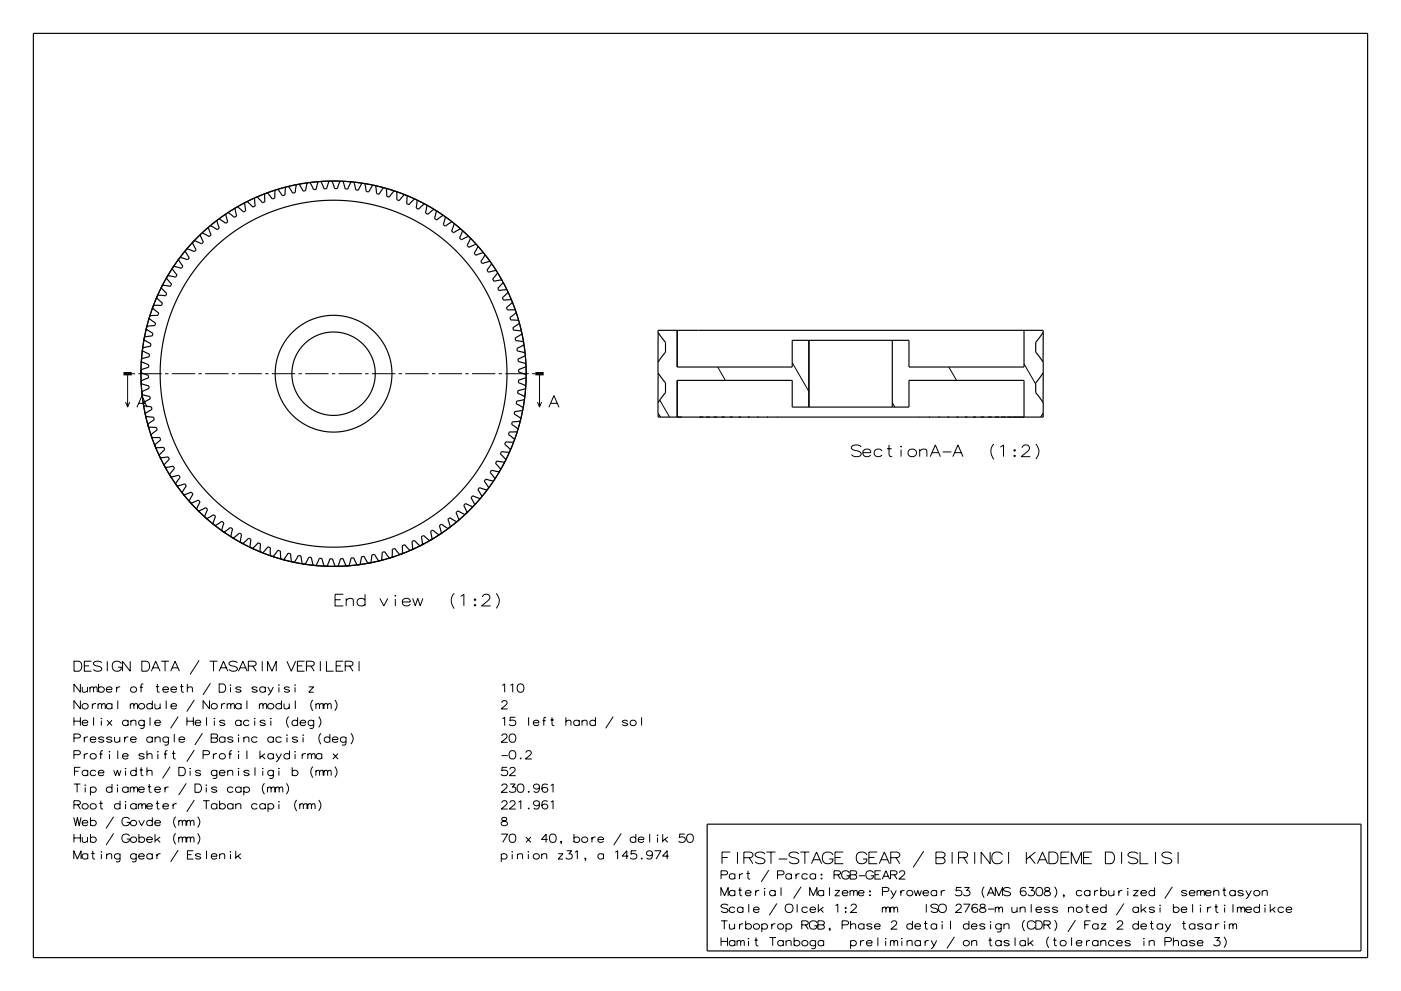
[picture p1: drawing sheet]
<svg xmlns="http://www.w3.org/2000/svg" width="420mm" height="297mm" viewBox="0 0 420 297" stroke-linecap="round" stroke-linejoin="round" font-family="sans-serif">
<g fill="none" stroke="#000" stroke-width=".3">
<path d="M38.3 112v10M39.5 112h1M41.5 112h7M49.5 112h1M51.5 112h7M59.5 112h1M61.5 112h7M69.5 112h1M71.5 112h7M79.5 112h1M81.5 112h7M89.5 112h1"/>
<path d="M91.5 112h7M99.5 112h1M101.5 112h7M109.5 112h1M111.5 112h7M119.5 112h1M121.5 112h7M129.5 112h1M131.5 112h7M139.5 112h1M141.5 112h7M149.5 112h1"/>
<path d="M151.5 112h7M159.5 112h1M161.7 112v10M197.8 119.9l2.9 5.1M215.2 110l2.3 4M237.5 108.7l5 8.6M284.4 110l2.4 4M307 109.1l3.5 6M37.6 120.5l.7 1.5 .6-1.5M41.1 122.1l1.5-3.5 1.5 3.5M41.6 120.9h2M161.1 120.5l.6 1.5 .7-1.5"/>
<path d="M164.5 122.1l1.6-3.5 1.5 3.5M165 120.9h2.1M258.2 133.9a2.06 2.06 0 0 0-3 .1 1.21 1.21 0 0 0 1.5 1 1.36 1.36 0 0 1 1.5 1.3 2.06 2.06 0 0 1-3-.1M258.7 135.7h2.3a1.23 1.23 0 0 0-1.5-1.1 1.23 1.23 0 0 0-.8 1.8 1.23 1.23 0 0 0 1.9 .3l.4-.4M264.4 135.1a1.25 1.25 0 0 0-1.9-.3 1.25 1.25 0 0 0 .1 1.9 1.47 1.47 0 0 0 1.8-.4M265.9 134.5h1.4M266.5 133.4v2.8l.2 .5 .8 .2M267.5 120.6l.8 1.4M270.1 133.7v.2zM270.1 134.8v2.1M272.3 135.1a1.25 1.25 0 0 1 2-.3 1.25 1.25 0 0 1-.2 1.9 1.27 1.27 0 0 1-1.5-.1 1.27 1.27 0 0 1-.3-1.5zM275.7 135.2a1.57 1.57 0 0 1 2-.4l.2 2.1"/>
<path d="M275.7 134.6v2.3M278.9 136.9l1.5-3.5 1.5 3.5M279.4 135.7h2M282.6 135.4h2.6M285.7 136.9l1.5-3.5 1.5 3.5M286.2 135.7h2M298 133.1a3.3 3.3 0 0 0 0 4.5M299.9 134l.9-.6v3.5M304.1 134.8l.3 .1-.2 .3-.3-.2zM304.1 136.4l.3 .2-.2 .3-.3-.2zM306.4 134.2v-.2a1.17 1.17 0 0 1 1.2-.7 1.17 1.17 0 0 1 1 .8l-.1 .7-.4 .5-2 1.6h2.8M310.5 133.1a3.2 3.2 0 0 1 0 4.5"/>
<path d="M100.4 179.7h1.7M102.9 178.1h-2.5v3.5h2.5M103.8 179.9a1.57 1.57 0 0 1 2-.4l.1 2.1M103.8 179.3v2.3M109.4 179.8a1.25 1.25 0 0 0-1.9-.3 1.25 1.25 0 0 0 .1 2 1.47 1.47 0 0 0 1.8-.4M109.4 178.1v3.5M113.9 179.3l1.2 2.3 1.2-2.3M118.5 178.4v.3zM118.5 179.5v2.1M123.7 179.3l.8 2.3 .7-2.3 .8 2.3 .8-2.3M136.2 177.8a3.3 3.3 0 0 0 0 4.6M138.1 178.7l1-.6v3.5"/>
<path d="M142.2 179.7l.3-.2 .1 .3-.3 .2zM144.7 178.9v-.1a1.17 1.17 0 0 1 1.1-.7 1.17 1.17 0 0 1 1.1 .8v.3l-.6 .8-1.9 1.6h2.7M148.8 177.8a3.2 3.2 0 0 1 0 4.5M22.2 198.2h1.3a1.61 1.61 0 0 1 1.1 1.5 1.61 1.61 0 0 1-1.1 1.5h-1.3zM25.3 199.6h1.4M27.4 198.2h-2.1v3h2.1M30.5 198.6a1.76 1.76 0 0 0-2.5 .1 1.03 1.03 0 0 0 1.3 .9 1.17 1.17 0 0 1 1.2 1.1 1.76 1.76 0 0 1-2.5-.1M32.2 198.2v3M36.4 198.9a1.49 1.49 0 0 0-2.2-.4 1.49 1.49 0 0 0-.2 2.1 1.49 1.49 0 0 0 2.1 .2l.3-.8h-1M39 198.2v3l-2.3-3v3M42.5 198.2h1.4a1.61 1.61 0 0 1 1 1.5 1.61 1.61 0 0 1-1 1.5h-1.4zM48.3 198.2h2.3"/>
<path d="M49.5 198.2v3M59.7 197.9l-2.7 4.2M62.8 198.2h2.4M64 198.2v3M71.2 198.6a1.77 1.77 0 0 0-2.6 .1 1.03 1.03 0 0 0 1.3 .9 1.17 1.17 0 0 1 1.3 1.1 1.77 1.77 0 0 1-2.6-.1M74.5 199.6h1.7l.6-.5v-.5l-.7-.4h-1.6v3M75.8 199.6l1 1.6M78.6 198.2v3M86 198.2l1.3 3 1.3-3M89.2 199.6h1.4M91.3 198.2h-2.1v3h2.1M91.9 199.6h1.7l.6-.5v-.5l-.7-.4h-1.6v3"/>
<path d="M93.2 199.6l1 1.6M96 198.2v3M97.9 198.2v3h2.1M100.8 199.6h1.4M102.9 198.2h-2.1v3h2.1M103.5 199.6h1.7l.6-.5v-.5l-.7-.4h-1.6v3M104.8 199.6l1 1.6M107.6 198.2v3M120.6 180.4h2.4a1.23 1.23 0 0 0-1.6-1.1 1.23 1.23 0 0 0-.7 1.8 1.23 1.23 0 0 0 1.8 .4l.5-.4M142.2 181.3l.3-.2 .1 .3-.3 .2zM22.2 215v2.5M22.2 216.1h1.9"/>
<path d="M24.1 205v2.5l-1.9-2.5v2.5M24.1 210v2.5l-1.9-2.5v2.5M24.1 215v2.5M24.6 216.6h1.7a.88 .88 0 0 0-1.1-.7 .88 .88 0 0 0-.5 1.2 .88 .88 0 0 0 1.3 .3l.3-.3M24.7 205.9l.1 1.4a1.13 1.13 0 0 0 1.4-.3M26.2 205.9v1.6M27 206.3l.5-.4 .4 .1 .1 .3 .9-.4 .2 .4v1.2M27 205.9v1.6M27.7 210.9v1.6M28 206.3v1.2M28 215v2.5M28.8 210.9a.91 .91 0 0 0-1.1 .6"/>
<path d="M29.4 211.3l.5-.4 .4 .1 .2 .3 .8-.4 .3 .4v1.2M29.4 210.9v1.6M29.5 206.2a.93 .93 0 0 1 1.4-.3 .93 .93 0 0 1 0 1.5 .93 .93 0 0 1-1.4-.3M29.5 205v2.5M30.4 215.2v.2zM30.4 216v1.5M30.5 211.3v1.2M31.9 206.6h1.7a.88 .88 0 0 0-1.2-.7 .88 .88 0 0 0-.5 1.2 .88 .88 0 0 0 1.3 .3l.4-.3M32.1 215.9l1.5 1.6M33.6 211.2a.91 .91 0 0 0-1.4-.2 .91 .91 0 0 0 0 1.4 .91 .91 0 0 0 1.4-.3M33.6 210.9v1.6M33.6 215.9l-1.5 1.6"/>
<path d="M34.9 205.9v1.6M35.3 210v2.5M36 205.9a.92 .92 0 0 0-1.1 .6M38.4 216.2a.91 .91 0 0 0-1.4-.2 .91 .91 0 0 0 0 1.4 .91 .91 0 0 0 1.4-.3M38.4 215.9v1.6M39.1 211.3l.5-.4 .4 .1 .1 .3 .9-.4 .2 .4v1.2M39.1 210.9v1.6M39.2 216.3a1.11 1.11 0 0 1 1.4-.3l.1 1.5M39.2 215.9v1.6M40.1 211.3v1.2M41.9 206h.9M43 205l-.6 .1-.1 .3v2.1"/>
<path d="M43.3 216.2a.91 .91 0 0 0-1.4-.2 .91 .91 0 0 0 0 1.4 .91 .91 0 0 0 1.4-.3M43.3 215.9l-.2 2.2-.4 .2-.7-.1M45 215v2.5M45.4 201.2l1.3-3 1.3 3M45.7 211.2a.91 .91 0 0 0-1.4-.2 .91 .91 0 0 0 0 1.4 .91 .91 0 0 0 1.4-.3M45.7 210v2.5M45.8 200.1h1.7M46.4 216.6h1.7a.88 .88 0 0 0-1.1-.7 .88 .88 0 0 0-.6 1.2 .88 .88 0 0 0 1.4 .3l.3-.3M46.4 210.9l.2 1.4a1.14 1.14 0 0 0 1.4-.3M46.7 205.8h1M47.2 205v2l.1 .3 .5 .2M48 210.9v1.6"/>
<path d="M48.8 206.6h1.7a.88 .88 0 0 0-1.1-.7 .88 .88 0 0 0-.5 1.2 .88 .88 0 0 0 1.3 .3l.3-.3M49.8 210v2.5M51.2 201.2l1.3-3 1.3 3M51.2 206.6h1.7a.88 .88 0 0 0-1.1-.7 .88 .88 0 0 0-.5 1.2 .88 .88 0 0 0 1.3 .3l.3-.3M51.2 211.6h1.7a.88 .88 0 0 0-1.1-.7 .88 .88 0 0 0-.5 1.2 .88 .88 0 0 0 1.3 .3l.3-.3M51.6 200.1h1.8M52.2 220v2.5M53.4 214.8l-2.2 3.5M54 205.8h1M54.4 205v2l.1 .3 .6 .2M56 216.1h2M56 215v2.5"/>
<path d="M56.2 206.3a1.13 1.13 0 0 1 1.4-.3l.1 1.5M56.2 205v2.5M58 215v2.5M58.3 209.8l-2.3 3.5M58.5 216.6h1.7a.88 .88 0 0 0-1.1-.7 .88 .88 0 0 0-.6 1.2 .88 .88 0 0 0 1.4 .3l.3-.3M60.7 219.8l-2.3 3.5M61.9 215v2.5M62.8 210v2.5l-1.9-2.5v2.5M63.1 204.8l-2.3 3.5M63.3 220h1.4l.5 .4v.4l-.5 .4 .5 .5v.4l-.3 .2-1.6 .2zM64.3 215.2v.2zM64.3 216v1.5"/>
<path d="M65.7 201.2l1.3-3 1.3 3M66.1 200.1h1.8M66.4 210.9v1.6M66.8 207.5a1.33 1.33 0 0 0 .9-1.3 1.33 1.33 0 0 0-.9-1.2h-1.1v2.5h1.1M67.4 216.2a.95 .95 0 0 0-1.6 .1l.4 .2a1.19 1.19 0 0 1 1.2 .7l-1 .3-.6-.4M67.5 210.9a.91 .91 0 0 0-1.1 .6M68.1 211.3l.6-.4 .4 .1 .1 .3 .8-.4 .3 .4v1.2M68.1 210.9v1.6M69.1 205.2v.2zM69.1 206v1.5M69.2 211.3v1.2M71.5 201.2l1.3-3 1.3 3"/>
<path d="M71.9 200.1h1.8M72.3 206.2a.95 .95 0 0 0-1.6 .1l.3 .2a1.18 1.18 0 0 1 1.3 .7l-.3 .2a1.08 1.08 0 0 1-1.3-.3M72.3 211.2a.91 .91 0 0 0-1.4-.2 .91 .91 0 0 0 0 1.4 .91 .91 0 0 0 1.4-.3M72.3 216.2a.91 .91 0 0 0-1.4-.2 .91 .91 0 0 0 0 1.4 .91 .91 0 0 0 1.4-.3M72.3 210.9v1.6M72.3 215.9v1.6M74 210v2.5M74.7 216.2a.91 .91 0 0 0-1.4-.2 .91 .91 0 0 0 0 1.4 .91 .91 0 0 0 1.4-.3M76.4 215.2v.2zM76.4 216v1.5M77.1 206.2a.95 .95 0 0 0-1.6 .1l.3 .2a1.18 1.18 0 0 1 1.3 .7l-.3 .2a1.08 1.08 0 0 1-1.3-.3M77.8 211.3l.5-.4 .4 .1 .2 .3 .8-.4 .2 .4v1.2"/>
<path d="M77.8 210.9v1.6M78.9 211.3v1.2M79.5 206.2a.91 .91 0 0 0-1.3-.2 .91 .91 0 0 0 0 1.4 .91 .91 0 0 0 1.3-.3M79.5 216.2a.95 .95 0 0 0-1.6 .1l.3 .2a1.19 1.19 0 0 1 1.3 .7l-1 .3-.6-.4M79.5 205.9v1.6M80.2 201.2v-3l1.3 3 1.3-3v3M80.3 205.9l.9 1.6M81.2 215.2v.2zM81.2 216v1.5M82 205.9l-1.1 2-.6 .4M83.6 205.2v.2zM83.6 206v1.5"/>
<path d="M84.4 211.2a.91 .91 0 0 0-1.4-.2 .91 .91 0 0 0 0 1.4 .91 .91 0 0 0 1.4-.3M84.4 210v2.5M85.1 210.9l.2 1.4a1.13 1.13 0 0 0 1.4-.3M86.6 214.8a2.32 2.32 0 0 0 0 3.2M86.7 210.9v1.6M86.8 206.2a.95 .95 0 0 0-1.6 .1l.3 .2a1.18 1.18 0 0 1 1.3 .7l-.3 .2a1.08 1.08 0 0 1-1.3-.3M88.5 205.2v.2zM88.5 206v1.5M88.5 210v2.5M89.2 216.2a.91 .91 0 0 0-1.4-.2 .91 .91 0 0 0 0 1.4 .91 .91 0 0 0 1.4-.3M89.2 215v2.5M89.9 216.6h1.7a.88 .88 0 0 0-1.1-.7 .88 .88 0 0 0-.5 1.2 .88 .88 0 0 0 1.3 .3l.3-.3"/>
<path d="M92.6 205.9h1.4l-1.4 1.6h1.4M93.8 209.8a2.32 2.32 0 0 0 0 3.2M94.1 216.2a.91 .91 0 0 0-1.4-.2 .91 .91 0 0 0 0 1.4 .91 .91 0 0 0 1.4-.3M94.1 215.9l-.2 2.2-.4 .2-.7-.1M94.7 211.3l.6-.4 .4 .1 .1 .3 .8-.4 .3 .4v1.2M94.7 210.9v1.6M95.5 214.8a2.29 2.29 0 0 1 0 3.2M95.8 211.3v1.2M96.2 219.8a2.32 2.32 0 0 0 0 3.2M97.1 211.3l.6-.4 .4 .1 .1 .3 .8-.4 .3 .4v1.2M97.1 210.9v1.6M98.2 211.3v1.2"/>
<path d="M98.9 220v2.5M100.4 209.8a2.28 2.28 0 0 1 0 3.2M105.2 219.8a2.28 2.28 0 0 1 0 3.2M150.4 210.6v-.1a.84 .84 0 0 1 .9-.6 .84 .84 0 0 1 .7 .6l-.4 .8-1.4 1.2h2M150.6 205.4l.7-.4v2.5M150.6 215.4l.7-.4v2.5M153 205.4l.7-.4v2.5M154.5 215h-1.5l-.1 1.1a.96 .96 0 0 1 1.4-.2 .96 .96 0 0 1 0 1.4l-.5 .2a.86 .86 0 0 1-1.1-.5M155.4 205.1a1.26 1.26 0 0 1 1.7 .8 1.26 1.26 0 0 1-.9 1.6 1.31 1.31 0 0 1-1.2-.9 1.31 1.31 0 0 1 .4-1.5zM158.5 215v2.5M159.9 216.6h1.7a.88 .88 0 0 0-1.2-.7 .88 .88 0 0 0-.5 1.2 .88 .88 0 0 0 1.4 .3l.3-.3M162.7 216h.9"/>
<path d="M163.7 215l-.6 .1-.1 .3v2.1M165 215.8h1M165.5 215v2l.1 .3 .6 .2M169.6 216.3a1.11 1.11 0 0 1 1.4-.3l.2 1.5M169.6 215v2.5M173.7 216.2a.91 .91 0 0 0-1.4-.2 .91 .91 0 0 0 0 1.4 .91 .91 0 0 0 1.4-.3M173.7 215.9v1.6M174.5 216.3a1.11 1.11 0 0 1 1.4-.3l.1 1.5M174.5 215.9v1.6M178.5 216.2a.91 .91 0 0 0-1.4-.2 .91 .91 0 0 0 0 1.4 .91 .91 0 0 0 1.4-.3M178.5 215v2.5M183.8 214.8l-2.2 3.5"/>
<path d="M188.2 216.2a.95 .95 0 0 0-1.6 .1l.3 .2a1.19 1.19 0 0 1 1.3 .7l-1 .3-.6-.4M192.3 215v2.5M22.2 221.2h1.4l.5-.4v-.4l-.6-.4h-1.3v2.5M22.2 226.2h1.4l.5-.4v-.4l-.6-.4h-1.3v2.5M22.2 235h1.9M22.3 231.1h1.2M23.1 235v2.5M24.1 230h-1.8v2.5M25.3 220.9v1.6M25.3 225.9v1.6M25.5 235.3h.1zM25.5 236v1.5"/>
<path d="M26.3 231.2a.91 .91 0 0 0-1.4-.2 .91 .91 0 0 0 0 1.4 .91 .91 0 0 0 1.4-.3M26.3 230.9v1.6M26.4 220.9a.92 .92 0 0 0-1.1 .6M26.4 225.9a.92 .92 0 0 0-1.1 .6M27 221.6h1.7a.88 .88 0 0 0-1.1-.7 .88 .88 0 0 0-.5 1.2 .88 .88 0 0 0 1.3 .3l.3-.3M27.1 236.2a.93 .93 0 0 1 1.4-.3 .93 .93 0 0 1 0 1.5 .93 .93 0 0 1-1.4-.3M27.1 235.9v2.5M28.7 231.2a.91 .91 0 0 0-1.3-.2 .91 .91 0 0 0 0 1.4 .91 .91 0 0 0 1.3-.3M29.5 231.6h1.7a.88 .88 0 0 0-1.2-.7 .88 .88 0 0 0-.5 1.2 .88 .88 0 0 0 1.3 .3l.4-.3M29.8 226h1M30.2 240v2l.1 .3 .6 .2M30.9 225l-.6 .1-.1 .3v2.1"/>
<path d="M31.2 221.2a.95 .95 0 0 0-1.7 .1l.4 .2a1.19 1.19 0 0 1 1.3 .7l-.4 .2a1.07 1.07 0 0 1-1.3-.3M32.8 225.2v.2zM32.8 226v1.5M33.6 221.2a.95 .95 0 0 0-1.6 .1l.3 .2a1.19 1.19 0 0 1 1.3 .7l-.4 .2a1.08 1.08 0 0 1-1.2-.3M33.6 236.2a.91 .91 0 0 0-1.4-.2 .91 .91 0 0 0 0 1.4 .91 .91 0 0 0 1.4-.3M33.6 235v2.5M34.1 230.9l.6 1.6 .5-1.6 .5 1.6 .6-1.6M34.3 220.9l.2 1.4a1.13 1.13 0 0 0 1.4-.3M35.1 235.3h.2zM35.2 236v1.5M35.3 225v2.5M35.9 220.9v1.6"/>
<path d="M36 240v2.5M36.7 226.6h1.7a.88 .88 0 0 0-1.1-.7 .88 .88 0 0 0-.5 1.2 .88 .88 0 0 0 1.3 .3l.3-.3M37.4 220.9v1.6M37.6 230.2v.2zM37.6 231v1.5M38.4 236.2a.91 .91 0 0 0-1.4-.2 .91 .91 0 0 0 0 1.4 .91 .91 0 0 0 1.4-.3M38.4 235.9v1.6M38.5 220.9a.92 .92 0 0 0-1.1 .6M39.1 236.3l.5-.4 .4 .1 .1 .3 .9-.4 .2 .4v1.2M39.1 235.9v1.6M39.1 221.6h1.7a.88 .88 0 0 0-1.1-.7 .88 .88 0 0 0-.5 1.2 .88 .88 0 0 0 1.3 .3l.3-.3M40.1 236.3v1.2"/>
<path d="M40.8 231.2a.91 .91 0 0 0-1.3-.2 .91 .91 0 0 0 0 1.4 .91 .91 0 0 0 1.3-.3M40.8 230v2.5M41.6 236.6h1.7a.88 .88 0 0 0-1.2-.7 .88 .88 0 0 0-.5 1.2 .88 .88 0 0 0 1.3 .3l.4-.3M41.9 230.8h1M42.3 230v2l.1 .3 .6 .2M43.3 226.2a.95 .95 0 0 0-1.7 .1l.4 .2a1.2 1.2 0 0 1 1.3 .7l-.4 .2a1.07 1.07 0 0 1-1.3-.3M44.1 226.3a1.13 1.13 0 0 1 1.4-.3l.1 1.5M44.1 231.3a1.13 1.13 0 0 1 1.4-.3l.1 1.5M44.1 225v2.5M44.1 230v2.5M44.3 235.8h1M44.7 235v2l.2 .3 .5 .2"/>
<path d="M45.7 221.2a.91 .91 0 0 0-1.4-.2 .91 .91 0 0 0 0 1.4 .91 .91 0 0 0 1.4-.3M45.7 220.9v1.6M46.4 236.6h1.7a.88 .88 0 0 0-1.1-.7 .88 .88 0 0 0-.6 1.2 .88 .88 0 0 0 1.4 .3l.3-.3M46.5 221.3a1.13 1.13 0 0 1 1.4-.3l.1 1.5M46.5 220.9v1.6M47.2 240v2l.1 .3 .5 .2M47.3 225.2v.2zM47.3 226v1.5M49.2 226h.9M49.5 235.9v1.6M50.2 225l-.5 .1-.2 .3v2.1M50.5 221.2a.91 .91 0 0 0-1.4-.2 .91 .91 0 0 0 0 1.4 .91 .91 0 0 0 1.4-.3"/>
<path d="M50.5 220.9l-.1 2.2-.4 .2-.7-.1M50.5 235.9a.92 .92 0 0 0-1 .6M51 229.8l-2.3 3.5M51.6 225.8h1M52 225v2l.1 .3 .6 .2M53.6 230h1.1a1.34 1.34 0 0 1 .9 1.2 1.34 1.34 0 0 1-.9 1.3h-1.1zM53.7 221.6h1.6a.88 .88 0 0 0-1.1-.7 .88 .88 0 0 0-.5 1.2 .88 .88 0 0 0 1.3 .3l.3-.3M55.8 234.8l-2.2 3.5M57 230.2v.2zM57 231v1.5M58.3 224.8l-2.3 3.5M58.3 239.8l-2.3 3.5"/>
<path d="M59.5 237.5a1.33 1.33 0 0 0 .9-1.3 1.33 1.33 0 0 0-.8-1.2h-1.1v2.5h1.1M60.2 231.2a.95 .95 0 0 0-1.6 .1l.3 .2a1.18 1.18 0 0 1 1.3 .7l-1 .3-.6-.4M60.9 226.2h1.4l.5-.4v-.4l-.6-.4h-1.3v2.5M60.9 240h1.9M61.8 235.3h.1zM61.8 236v1.5M61.8 240v2.5M63.3 221.2h1.4M64 225.9v1.6M65 231.2a.91 .91 0 0 0-1.3-.2 .91 .91 0 0 0 0 1.4 .91 .91 0 0 0 1.3-.3M65 230.9l-.1 2.2-.4 .2-.7-.1M65 236.2a.95 .95 0 0 0-1.6 .1l.3 .2a1.18 1.18 0 0 1 1.3 .7l-.3 .2a1.08 1.08 0 0 1-1.3-.3"/>
<path d="M65.1 225.9a.91 .91 0 0 0-1.1 .6M65.8 231.6h1.6a.88 .88 0 0 0-1.1-.7 .88 .88 0 0 0-.5 1.2 .88 .88 0 0 0 1.3 .3l.3-.3M65.8 240v2.5M67.4 221.2a.91 .91 0 0 0-1.3-.2 .91 .91 0 0 0 0 1.4 .91 .91 0 0 0 1.3-.3M67.4 220.9v1.6M68.2 231.3a1.13 1.13 0 0 1 1.5-.3l.1 1.5M68.2 230.9v1.6M68.5 226h1M69.6 225l-.6 .1-.1 .3v2.1M69.9 221.2a.95 .95 0 0 0-1.7 .1l.4 .2a1.19 1.19 0 0 1 1.3 .7l-.4 .2a1.08 1.08 0 0 1-1.3-.3M69.9 236.2a.91 .91 0 0 0-1.4-.2 .91 .91 0 0 0 0 1.4 .91 .91 0 0 0 1.4-.3M71.4 225.3h.2z"/>
<path d="M71.5 220.2v.2zM71.5 230.2v.2zM71.5 221v1.5M71.5 226v1.5M71.5 231v1.5M72.3 236.2a.91 .91 0 0 0-1.4-.2 .91 .91 0 0 0 0 1.4 .91 .91 0 0 0 1.4-.3M72.3 235.9v1.6M73.1 221.3a1.12 1.12 0 0 1 1.4-.3l.1 1.5M73.1 236.2a.93 .93 0 0 1 1.4-.3 .93 .93 0 0 1 0 1.5 .93 .93 0 0 1-1.4-.3M73.1 220.9v1.6M73.1 235.9v2.5M74 225v2.5"/>
<path d="M74.7 231.2a.95 .95 0 0 0-1.6 .1l.3 .2a1.18 1.18 0 0 1 1.3 .7l-1 .3-.6-.4M76.4 230v2.5M77.1 221.2a.91 .91 0 0 0-1.4-.2 .91 .91 0 0 0 0 1.4 .91 .91 0 0 0 1.4-.3M77.9 225v2.5M78.6 226.5l.9 1M78.8 230.2v.2zM78.8 231v1.5M79.3 234.8a2.32 2.32 0 0 0 0 3.2M79.5 225.9l-1.6 1.1M80.2 236.3l.6-.4 .4 .1 .1 .3 .8-.4 .3 .4v1.2M80.2 235.9v1.6M81.3 236.3v1.2"/>
<path d="M82 221.2a.91 .91 0 0 0-1.4-.2 .91 .91 0 0 0 0 1.4 .91 .91 0 0 0 1.4-.3M82 226.2a.91 .91 0 0 0-1.4-.2 .91 .91 0 0 0 0 1.4 .91 .91 0 0 0 1.4-.3M82 231.2a.91 .91 0 0 0-1.4-.2 .91 .91 0 0 0 0 1.4 .91 .91 0 0 0 1.4-.3M82 230.9l-.2 2.2-.4 .2-.6-.1M82 220.9v1.6M82 225.9v1.6M82.6 236.3l.6-.4 .4 .1 .1 .3 .8-.4 .3 .4v1.2M82.6 235.9v1.6M82.7 225.9l.9 1.6M83.6 230.2v.2zM83.6 231v1.5M83.7 236.3v1.2"/>
<path d="M84.4 221.2a.91 .91 0 0 0-1.4-.2 .91 .91 0 0 0 0 1.4 .91 .91 0 0 0 1.4-.3M84.4 225.9l-1.1 2-.6 .4M85.9 234.8a2.28 2.28 0 0 1 0 3.2M86 220.2v.2zM86 221v1.5M86.8 226.2a.91 .91 0 0 0-1.4-.2 .91 .91 0 0 0 0 1.4 .91 .91 0 0 0 1.4-.3M86.8 225v2.5M87.6 231.2a.93 .93 0 0 1 1.4-.3 .93 .93 0 0 1 0 1.5 .93 .93 0 0 1-1.4-.3M87.6 230v2.5M88.4 225.3h.1zM88.5 226v1.5M89 239.8a2.33 2.33 0 0 0 0 3.2"/>
<path d="M89.2 221.2a.95 .95 0 0 0-1.6 .1l.3 .2a1.18 1.18 0 0 1 1.3 .7l-.3 .2a1.08 1.08 0 0 1-1.3-.3M90.6 225.9v1.6M90.8 220.3h.2zM90.9 221v1.5M91.7 225.9a.91 .91 0 0 0-1.1 .6M92.3 226.3l.5-.4 .4 .1 .2 .3 .8-.4 .3 .4v1.2M92.3 225.9v1.6M93.4 226.3v1.2M93.8 229.8a2.32 2.32 0 0 0 0 3.2M94.7 231.3l.6-.4 .4 .1 .1 .3 .8-.4 .3 .4v1.2M94.7 230.9v1.6M95.5 239.8a2.29 2.29 0 0 1 0 3.2"/>
<path d="M95.8 231.3v1.2M96.5 226.2a.91 .91 0 0 0-1.4-.2 .91 .91 0 0 0 0 1.4 .91 .91 0 0 0 1.4-.3M96.5 225.9v1.6M97.1 231.3l.6-.4 .4 .1 .1 .3 .8-.4 .3 .4v1.2M97.1 230.9v1.6M98.2 231.3v1.2M98.9 221.2a.91 .91 0 0 0-1.4-.2 .91 .91 0 0 0 0 1.4 .91 .91 0 0 0 1.4-.3M99.6 221.6h1.7a.88 .88 0 0 0-1.1-.7 .88 .88 0 0 0-.5 1.2 .88 .88 0 0 0 1.3 .3l.3-.3M99.8 225.9l1.5 1.6M100.4 229.8a2.28 2.28 0 0 1 0 3.2M101.3 225.9l-1.5 1.6M103.7 221.2a.91 .91 0 0 0-1.3-.2 .91 .91 0 0 0 0 1.4 .91 .91 0 0 0 1.3-.3"/>
<path d="M103.7 220.9v1.8a.73 .73 0 0 1-.4 .6 .73 .73 0 0 1-.8-.1M150.4 226.5h1.8M150.4 220.6v-.1a.84 .84 0 0 1 .9-.6 .84 .84 0 0 1 .7 .6l-.4 .8-1.4 1.2h2M150.4 235.6v-.1a.84 .84 0 0 1 .9-.6 .84 .84 0 0 1 .7 .6l-.4 .8-1.4 1.2h2M152.1 230h-1.5l-.2 1.1a.96 .96 0 0 1 1.5-.2 .96 .96 0 0 1 0 1.4l-.5 .2a.86 .86 0 0 1-1.2-.5M152.9 230.6v-.1a.84 .84 0 0 1 .8-.6 .84 .84 0 0 1 .7 .6l-.4 .8-1.3 1.2h1.9M152.9 235h1.5l-.8 .9 .9 .2a1.03 1.03 0 0 1-.5 1.4 1.03 1.03 0 0 1-1.3-.5M153 220.1a1.26 1.26 0 0 1 1.7 .8 1.26 1.26 0 0 1-.9 1.6 1.31 1.31 0 0 1-1.3-.9 1.31 1.31 0 0 1 .5-1.5zM153 225.1a1.25 1.25 0 0 1 1.7 .8 1.25 1.25 0 0 1-.9 1.6h-.3a1.46 1.46 0 0 1-.5-2.4zM155.4 235.1a1.26 1.26 0 0 1 1.7 .8 1.26 1.26 0 0 1-.9 1.6 1.31 1.31 0 0 1-1.2-.9 1.31 1.31 0 0 1 .4-1.5zM155.9 227.3l.2-.2 .1 .2-.2 .2zM157.7 225.6v-.1a.84 .84 0 0 1 .8-.6 .84 .84 0 0 1 .8 .6l-.4 .8-1.4 1.2h1.9"/>
<path d="M158.5 237.1l.2 .2-.2 .2-.2-.2zM161.7 235.8a.87 .87 0 0 0-1-.8 .87 .87 0 0 0-.7 1.1 .94 .94 0 0 0 1 .4 .94 .94 0 0 0 .7-.7 1.25 1.25 0 0 1-1.1 1.7l-.6-.4M164.1 235.3a.95 .95 0 0 0-1.5 .1 1.21 1.21 0 0 0-.1 1.5 1.21 1.21 0 0 0 1.4 .4 .72 .72 0 0 0 0-1.2h-1.1l-.3 .5M165.1 235.4l.7-.4v2.5M22.1 245l.6 2.5 .5-2.5 .5 2.5 .6-2.5M22.1 257.5v-2.5l1.1 2.5 1.1-2.5v2.5M22.2 241.2h1.4l.5-.4v-.4l-.6-.4h-1.3v2.5M22.2 250v2.5M22.2 251.1h1.9M23.3 241.2l.8 1.3M24.1 250v2.5M24.6 246.6h1.7a.88 .88 0 0 0-1.1-.7 .88 .88 0 0 0-.5 1.2 .88 .88 0 0 0 1.3 .3l.3-.3"/>
<path d="M24.7 250.9l.1 1.4a1.13 1.13 0 0 0 1.4-.3M26.2 250.9v1.6M26.3 256.2a.91 .91 0 0 0-1.4-.2 .91 .91 0 0 0 0 1.4 .91 .91 0 0 0 1.4-.3M26.3 255.9v1.6M27.1 246.2a.93 .93 0 0 1 1.4-.3 .93 .93 0 0 1 0 1.5 .93 .93 0 0 1-1.4-.3M27.1 251.2a.93 .93 0 0 1 1.4-.3 .93 .93 0 0 1 0 1.5 .93 .93 0 0 1-1.4-.3M27.1 245v2.5M27.1 250v2.5M27.4 255.8h1M27.8 255v2l.1 .3 .6 .2M29.8 240.8h1M30.4 255.2v.2z"/>
<path d="M30.4 256v1.5M32 256.3a1.13 1.13 0 0 1 1.4-.3l.1 1.5M32 255.9v1.6M34.1 244.8l-2.3 3.5M34.1 249.8l-2.3 3.5M36 241.2a.91 .91 0 0 0-1.4-.2 .91 .91 0 0 0 0 1.4 .91 .91 0 0 0 1.4-.3M36 256.2a.91 .91 0 0 0-1.4-.2 .91 .91 0 0 0 0 1.4 .91 .91 0 0 0 1.4-.3M36 255.9l-.1 2.2-.4 .2-.7-.1M37.6 240.3h.1zM37.6 241v1.5M38.8 245.6a1.22 1.22 0 0 0-1.8-.4 1.22 1.22 0 0 0 0 1.9 1.22 1.22 0 0 0 1.8-.3v-.3h-.8M38.8 250.6a1.22 1.22 0 0 0-1.8-.4 1.22 1.22 0 0 0 0 1.9 1.22 1.22 0 0 0 1.8-.3v-.3h-.8"/>
<path d="M40.8 241.2a.91 .91 0 0 0-1.3-.2 .91 .91 0 0 0 0 1.4 .91 .91 0 0 0 1.3-.3M40.8 256.2a.91 .91 0 0 0-1.3-.2 .91 .91 0 0 0 0 1.4 .91 .91 0 0 0 1.3-.3M40.8 255.9l-.1 2.2-.4 .2-.7-.1M40.8 240.9v1.6M41.5 241.3l.5-.4 .4 .1 .2 .3 .8-.4 .3 .4v1.2M41.5 240.9v1.6M41.6 256.6h1.7a.88 .88 0 0 0-1.2-.7 .88 .88 0 0 0-.5 1.2 .88 .88 0 0 0 1.3 .3l.4-.3M41.6 245.9l.8 1.6 .9-1.6M41.6 251.2a.93 .93 0 0 1 1.4-.3 .93 .93 0 0 1 0 1.5 .93 .93 0 0 1-1.4-.3M41.6 250v2.5M42.6 241.3v1.2M44 241.6h1.7a.88 .88 0 0 0-1.2-.7 .88 .88 0 0 0-.5 1.2 .88 .88 0 0 0 1.3 .3l.4-.3"/>
<path d="M44 251.6h1.7a.88 .88 0 0 0-1.2-.7 .88 .88 0 0 0-.5 1.2 .88 .88 0 0 0 1.3 .3l.4-.3M45.7 246.2a.91 .91 0 0 0-1.4-.2 .91 .91 0 0 0 0 1.4 .91 .91 0 0 0 1.4-.3M45.7 256.2a.91 .91 0 0 0-1.4-.2 .91 .91 0 0 0 0 1.4 .91 .91 0 0 0 1.4-.3M45.7 245v2.5M45.7 255.9v1.6M46.4 246.6h1.7a.88 .88 0 0 0-1.1-.7 .88 .88 0 0 0-.6 1.2 .88 .88 0 0 0 1.4 .3l.3-.3M46.5 250v2.5M46.7 240.8h1M47 255.9v1.6M47.1 251.5l.9 1M48 250.9l-1.5 1.1M48.1 255.9a.92 .92 0 0 0-1.1 .6"/>
<path d="M48.8 241.6h1.7a.88 .88 0 0 0-1.1-.7 .88 .88 0 0 0-.5 1.2 .88 .88 0 0 0 1.3 .3l.3-.3M51.9 240.9v1.6M52.7 244.8a2.33 2.33 0 0 0 0 3.2M52.7 249.8a2.33 2.33 0 0 0 0 3.2M53 240.9a.91 .91 0 0 0-1.1 .6M53.4 254.8l-2.2 3.5M53.6 246.3l.5-.4 .4 .1 .2 .3 .8-.4 .2 .4v1.2M53.6 251.3l.5-.4 .4 .1 .2 .3 .8-.4 .2 .4v1.2M53.6 245.9v1.6M53.6 250.9v1.6M54.7 246.3v1.2M54.7 251.3v1.2"/>
<path d="M56 246.3l.6-.4 .4 .1 .1 .3 .8-.4 .3 .4v1.2M56 251.3l.6-.4 .4 .1 .1 .3 .8-.4 .3 .4v1.2M56 245.9v1.6M56 250.9v1.6M56.2 256.1h1.2M57.1 246.3v1.2M57.1 251.3v1.2M58 255h-1.8v2.5h1.8M59.3 244.8a2.29 2.29 0 0 1 0 3.2M59.3 249.8a2.29 2.29 0 0 1 0 3.2M60.2 256.2a.95 .95 0 0 0-1.6 .1l.3 .2a1.19 1.19 0 0 1 1.3 .7l-.3 .2a1.08 1.08 0 0 1-1.3-.3M61.9 255v2.5"/>
<path d="M63.3 256.6h1.7a.88 .88 0 0 0-1.1-.7 .88 .88 0 0 0-.5 1.2 .88 .88 0 0 0 1.3 .3l.3-.3M65 241.2a.91 .91 0 0 0-1.3-.2 .91 .91 0 0 0 0 1.4 .91 .91 0 0 0 1.3-.3M65 240.9v1.6M65.8 241.2a.93 .93 0 0 1 1.4-.3 .93 .93 0 0 1 0 1.5 .93 .93 0 0 1-1.4-.3M65.8 256.3a1.12 1.12 0 0 1 1.4-.3l.2 1.5M65.8 255.9v1.6M69.1 255.2v.2zM69.1 256v1.5M69.9 241.2a.91 .91 0 0 0-1.4-.2 .91 .91 0 0 0 0 1.4 .91 .91 0 0 0 1.4-.3M69.9 240.9v1.6M70.7 241.3a1.13 1.13 0 0 1 1.4-.3l.1 1.5M70.7 240.9v1.6"/>
<path d="M70.7 255v2.5M71.3 256.5l.9 1M72.2 255.9l-1.5 1.1M77.1 241.2a.91 .91 0 0 0-1.4-.2 .91 .91 0 0 0 0 1.4 .91 .91 0 0 0 1.4-.3M79.5 241.2a.91 .91 0 0 0-1.3-.2 .91 .91 0 0 0 0 1.4 .91 .91 0 0 0 1.3-.3M79.5 240.9v1.6M80.3 241.2a.93 .93 0 0 1 1.5-.3 .93 .93 0 0 1 0 1.5 .93 .93 0 0 1-1.5-.3M80.3 240.9v2.5M83.5 240.3h.2zM83.6 241v1.5M89.9 241.3l.5-.4 .4 .1 .2 .3 .8-.4 .2 .4v1.2M89.9 240.9v1.6"/>
<path d="M91 241.3v1.2M92.3 241.3l.5-.4 .4 .1 .2 .3 .8-.4 .3 .4v1.2M92.3 240.9v1.6M93.4 241.3v1.2M150.2 250h2l-1.5 2.5M150.3 256.2a.93 .93 0 0 1 1.4-.3 .93 .93 0 0 1 0 1.5 .93 .93 0 0 1-1.4-.3M150.3 255.9v2.5M150.4 240.6v-.1a.84 .84 0 0 1 .9-.6 .84 .84 0 0 1 .7 .6l-.4 .8-1.4 1.2h2M150.6 245.1l-.2 .5 .2 .3 1.4 .6a.92 .92 0 0 1-.6 1.1 .92 .92 0 0 1-1.2-.7v-.2a1.53 1.53 0 0 1 1.5-.8l.2-.6a1.04 1.04 0 0 0-1.3-.2zM152.9 240.6v-.1a.84 .84 0 0 1 .8-.6 .84 .84 0 0 1 .7 .6l-.4 .8-1.3 1.2h1.9M153 250.1a1.26 1.26 0 0 1 1.7 .8 1.26 1.26 0 0 1-.9 1.6 1.31 1.31 0 0 1-1.3-.9 1.31 1.31 0 0 1 .5-1.5zM153.5 255.3h.1z"/>
<path d="M153.6 256v1.5M155.1 256.3a1.13 1.13 0 0 1 1.4-.3l.2 1.5M155.1 255.9v1.6M155.4 240.4l.7-.4v2.5M157.7 250.9l1.5 1.6M158.3 255.3h.2zM158.3 242.3l.2-.2 .2 .2-.2 .2zM158.4 256v1.5M159.2 250.9l-1.5 1.6M161.7 240.8a.87 .87 0 0 0-1-.8 .87 .87 0 0 0-.7 1.1 .94 .94 0 0 0 1 .4 .94 .94 0 0 0 .7-.7 1.25 1.25 0 0 1-1.1 1.7l-.6-.4M162.4 256.3a1.12 1.12 0 0 1 1.4-.3l.1 1.5M162.4 255.9v1.6"/>
<path d="M164.1 240.3a.94 .94 0 0 0-1.5 .1 1.21 1.21 0 0 0-.1 1.5 1.21 1.21 0 0 0 1.4 .4 .72 .72 0 0 0 0-1.2h-1.1l-.3 .5M164.2 251.6h-1.9l1.4-1.6v2.5M165.1 240.4l.7-.4v2.5M165.1 250.1a1.26 1.26 0 0 1 1.7 .8 1.26 1.26 0 0 1-.9 1.6 1.31 1.31 0 0 1-1.3-.9 1.31 1.31 0 0 1 .5-1.5zM167.3 255.9h1.5l-1.5 1.6h1.5M168.3 252.3l-.2 .2-.1-.2h.3l-.2 .6M169.9 255h1.5l-.9 .9 .9 .2a1.03 1.03 0 0 1-.4 1.4 1.03 1.03 0 0 1-1.4-.5M172.1 251.2a.93 .93 0 0 1 1.4-.3 .93 .93 0 0 1 0 1.5 .93 .93 0 0 1-1.4-.3M172.1 250v2.5M172.4 255.4l.7-.4v2.5M175.6 257.3l-.2 .2-.1-.2h.3l-.2 .6M177.5 250.9v1.6"/>
<path d="M178.5 250.9a.92 .92 0 0 0-1 .6M179.2 251.6h1.7a.88 .88 0 0 0-1.1-.7 .88 .88 0 0 0-.5 1.2 .88 .88 0 0 0 1.3 .3l.3-.3M180.9 256.2a.91 .91 0 0 0-1.3-.2 .91 .91 0 0 0 0 1.4 .91 .91 0 0 0 1.3-.3M180.9 255.9v1.6M184.5 255.4l.7-.4v2.5M186.2 249.8l-2.2 3.5M188.4 256.6h-1.9l1.4-1.6v2.5M190.6 251.2a.91 .91 0 0 0-1.4-.2 .91 .91 0 0 0 0 1.4 .91 .91 0 0 0 1.4-.3M190.6 250v2.5M190.8 255h-1.5l-.1 1.1a.96 .96 0 0 1 1.4-.2 .96 .96 0 0 1 0 1.4l-.5 .2a.85 .85 0 0 1-1.1-.5M191.3 251.6h1.7a.88 .88 0 0 0-1.1-.7 .88 .88 0 0 0-.5 1.2 .88 .88 0 0 0 1.3 .3l.3-.3M192.2 257.3l.2-.2 .1 .2-.2 .2z"/>
<path d="M194.8 250v2.5M195.6 255.8a.87 .87 0 0 0-1-.8 .87 .87 0 0 0-.7 1.1 .94 .94 0 0 0 1 .4 .94 .94 0 0 0 .7-.7 1.25 1.25 0 0 1-1.1 1.7l-.6-.4M196.2 255h1.9l-1.4 2.5M197 250.3h.2zM197.1 251v1.5M198.7 250v2.5M199.3 251.5l.9 1M200.2 250.9l-1.5 1.1M200.5 256.6h-1.9l1.4-1.6v2.5M205.3 250h-1.5l-.1 1.1a.96 .96 0 0 1 1.4-.2 .96 .96 0 0 1 0 1.4l-.5 .2a.85 .85 0 0 1-1.1-.5M206.3 250.1a1.26 1.26 0 0 1 1.6 .8 1.26 1.26 0 0 1-.9 1.6 1.31 1.31 0 0 1-1.2-.9 1.31 1.31 0 0 1 .5-1.5zM216.5 257h1.6"/>
<path d="M218.9 255.4h-2.4v3.5M221.1 255.4v3.5M223 257h2l.7-.5v-.6l-.8-.5h-1.9v3.5M224.6 257l1.1 1.9M229.3 255.9a2.06 2.06 0 0 0-2.9 .1 1.21 1.21 0 0 0 1.5 1 1.36 1.36 0 0 1 1.4 1.3 2.06 2.06 0 0 1-2.9-.1M229.8 255.4h2.7M231.1 255.4v3.5M233.4 257.4h2.6M239.5 255.9a2.06 2.06 0 0 0-3 .1 1.21 1.21 0 0 0 1.5 1 1.36 1.36 0 0 1 1.5 1.3 2.06 2.06 0 0 1-3-.1M239.9 255.4h2.7M241.3 255.4v3.5M243.3 258.9l1.5-3.5 1.5 3.5"/>
<path d="M243.8 257.7h2M249.7 256.2a1.79 1.79 0 0 0-2.4-.6 1.79 1.79 0 0 0-.7 2.4 1.79 1.79 0 0 0 2.4 .7l.4-.3 .3-1h-1.1M250.3 257h1.7M252.8 255.4h-2.5v3.5h2.5M259.9 256.2a1.79 1.79 0 0 0-2.4-.6 1.79 1.79 0 0 0-.7 2.4 1.79 1.79 0 0 0 2.3 .7l.5-.3 .3-1h-1.2M260.5 257h1.7M263 255.4h-2.5v3.5h2.5M263.6 258.9l1.5-3.5 1.5 3.5M264.1 257.7h2M267 257h2.1l.6-.5v-.6l-.7-.5h-2v3.5M268.6 257l1.1 1.9M276.9 255.1l-3.2 4.9"/>
<path d="M280.6 255.4h1.9l.8 .5v.6l-.7 .5 .7 .7v.6l-.4 .4-2.3 .2zM280.6 257h2M285.4 255.4v3.5M287.4 257h2l.7-.5v-.6l-.8-.5h-1.9v3.5M288.9 257l1.2 1.9M292.2 255.4v3.5M296.8 255.4v3.5l-2.7-3.5v3.5M300.5 256.2a1.79 1.79 0 0 0-2.4-.6 1.79 1.79 0 0 0-.7 2.4 1.79 1.79 0 0 0 2.4 .7l.7-.8M302.4 255.4v3.5M307.7 255.4v3.5M308.7 256.8l1.7 2.1M310.4 255.4l-2.7 2.2"/>
<path d="M311 258.9l1.5-3.5 1.6 3.5M311.5 257.7h2M316 258.9a1.87 1.87 0 0 0 1.2-1.8 1.87 1.87 0 0 0-1.2-1.7h-1.5v3.5h1.5M318.1 257h1.7M320.5 255.4h-2.4v3.5h2.4M321.2 258.9v-3.5l1.5 3.5 1.5-3.5v3.5M324.8 257h1.7M327.3 255.4h-2.5v3.5h2.5M332.9 258.9a1.87 1.87 0 0 0 1.3-1.8 1.87 1.87 0 0 0-1.2-1.7h-1.6v3.5h1.6M336.2 255.4v3.5M341.1 255.9a2.06 2.06 0 0 0-2.9 .1 1.21 1.21 0 0 0 1.4 1 1.36 1.36 0 0 1 1.5 1.3 2.06 2.06 0 0 1-2.9-.1M341.8 255.4v3.5h2.5"/>
<path d="M346.4 255.4v3.5M351.3 255.9a2.06 2.06 0 0 0-3 .1 1.21 1.21 0 0 0 1.5 1 1.36 1.36 0 0 1 1.5 1.3 2.06 2.06 0 0 1-3-.1M353.2 255.4v3.5M216.1 268.5v-2.5l1.1 2.5 1.1-2.5v2.5M216.2 262.2h1.4l.5-.4v-.4l-.6-.4h-1.3v2.5M216.2 276h1.9M217.1 276v2.5M218.3 271.4a1.23 1.23 0 0 0-2.1 .3l1 .5a.97 .97 0 0 1 1.1 .9 1.47 1.47 0 0 1-2.1-.1M218.7 276.9l.1 1.4a1.13 1.13 0 0 0 1.4-.3M220.2 276.9v1.6M220.3 262.2a.91 .91 0 0 0-1.4-.2 .91 .91 0 0 0 0 1.4 .91 .91 0 0 0 1.4-.3M220.3 267.2a.91 .91 0 0 0-1.4-.2 .91 .91 0 0 0 0 1.4 .91 .91 0 0 0 1.4-.3"/>
<path d="M220.3 272.2a.91 .91 0 0 0-1.4-.2 .91 .91 0 0 0 0 1.4 .91 .91 0 0 0 1.4-.3M220.3 261.9v1.6M220.3 266.9v1.6M221.4 266.8h1M221.7 261.9v1.6M221.7 276.9v1.6M221.8 266v2l.1 .3 .6 .2M222.7 272.2a.91 .91 0 0 0-1.3-.2 .91 .91 0 0 0 0 1.4 .91 .91 0 0 0 1.3-.3M222.7 271.9v1.6M222.8 261.9a.92 .92 0 0 0-1.1 .6M222.8 276.9a.92 .92 0 0 0-1.1 .6M223.5 267.6h1.7a.88 .88 0 0 0-1.2-.7 .88 .88 0 0 0-.5 1.2 .88 .88 0 0 0 1.3 .3l.4-.3"/>
<path d="M223.5 277.2a.93 .93 0 0 1 1.4-.3 .93 .93 0 0 1 0 1.5 .93 .93 0 0 1-1.4-.3M223.5 276v2.5M223.8 261.8h1M224.2 261v2l.1 .3 .6 .2M224.5 271v2.5M225.9 272.6h1.7a.88 .88 0 0 0-1.2-.7 .88 .88 0 0 0-.5 1.2 .88 .88 0 0 0 1.3 .3l.4-.3M226.5 266.9v1.6M227.6 266.9a.91 .91 0 0 0-1.1 .6M228.4 277.2a.93 .93 0 0 1 1.4-.3 .93 .93 0 0 1 0 1.5 .93 .93 0 0 1-1.4-.3M228.4 276.9v2.5M229.2 266.2v.2zM229.2 267v1.5"/>
<path d="M230.5 260.8l-2.3 3.5M231.4 276.9v1.6M232.4 267.2a.91 .91 0 0 0-1.4-.2 .91 .91 0 0 0 0 1.4 .91 .91 0 0 0 1.4-.3M232.4 266.9v1.6M232.5 276.9a.92 .92 0 0 0-1.1 .6M232.9 270.8l-2.3 3.5M233.1 262.2h1.4l.5-.4v-.4l-.5-.4h-1.4v2.5M234.1 266v2.5M235.6 277.2a.93 .93 0 0 1 1.4-.3 .93 .93 0 0 1 0 1.5 .93 .93 0 0 1-1.4-.3M235.6 276.9v2.5M237.3 262.2a.91 .91 0 0 0-1.4-.2 .91 .91 0 0 0 0 1.4 .91 .91 0 0 0 1.4-.3M237.3 261.9v1.6"/>
<path d="M238.6 261.9v1.6M239 271v2.5M239.7 261.9a.91 .91 0 0 0-1.1 .6M240.2 265.8l-2.3 3.5M240.4 277.2h1.4l.5-.4v-.4l-.6-.4h-1.3v2.5M241.5 277.2l.8 1.3M242.1 262.2a.91 .91 0 0 0-1.4-.2 .91 .91 0 0 0 0 1.4 .91 .91 0 0 0 1.4-.3M242.1 272.2a.91 .91 0 0 0-1.4-.2 .91 .91 0 0 0 0 1.4 .91 .91 0 0 0 1.4-.3M242.7 268.5v-2.5l1.1 2.5 1.1-2.5v2.5M242.8 272.6h1.7a.88 .88 0 0 0-1.1-.7 .88 .88 0 0 0-.5 1.2 .88 .88 0 0 0 1.3 .3l.3-.3M244.5 262.2a.91 .91 0 0 0-1.4-.2 .91 .91 0 0 0 0 1.4 .91 .91 0 0 0 1.4-.3M244.5 261.9v1.6"/>
<path d="M244.9 276.6a1.22 1.22 0 0 0-1.8-.4 1.22 1.22 0 0 0 0 1.9 1.22 1.22 0 0 0 1.8-.3v-.3h-.8M245.2 276h1.4l.5 .4v.4l-.5 .4 .5 .5v.4l-.3 .2-1.6 .2zM245.2 277.2h1.4M245.3 271v2.5M246 272.5l.8 1M246.1 262.1l.2-.1 .1 .2-.2 .1zM246.2 263.1l.2 .2-.1 .2-.2-.2zM246.8 271.9l-1.5 1.1M246.9 267.2a.91 .91 0 0 0-1.3-.2 .91 .91 0 0 0 0 1.4 .91 .91 0 0 0 1.3-.3M246.9 266.9v1.6M248.7 266v2.5M248.9 278.3l-.2 .2-.2-.2h.4l-.3 .6"/>
<path d="M250 262.2h1.5l.5-.4v-.4l-.6-.4h-1.4v2.5M250.3 266.9h1.4l-1.4 1.6h1.4M250.5 271.4l.7-.4v2.5M251.2 262.2l.8 1.3M252.5 277.2h1.4l.5-.4v-.4l-.6-.4h-1.3v2.5M252.5 267.6h1.7a.88 .88 0 0 0-1.1-.7 .88 .88 0 0 0-.6 1.2 .88 .88 0 0 0 1.4 .3l.3-.3M253.4 272.1l.2-.1 .1 .2-.2 .1zM253.4 273.3l.2-.2 .1 .2-.2 .2zM254.6 261.6a1.22 1.22 0 0 0-1.9-.4 1.22 1.22 0 0 0 0 1.9 1.22 1.22 0 0 0 1.9-.3v-.3h-.8M254.8 267.3l.6-.4 .4 .1 .1 .3 .8-.4 .3 .4v1.2M254.8 266.9v1.6M254.9 261h1.3l.6 .4v.4l-.5 .4 .5 .5v.4l-.3 .2-1.6 .2z"/>
<path d="M254.9 262.2h1.4M255 277.3a1.13 1.13 0 0 1 1.4-.3l.1 1.5M255 276v2.5M255.2 271.6v-.1a.84 .84 0 0 1 .8-.6 .84 .84 0 0 1 .7 .6l-.4 .8-1.3 1.2h1.9M255.9 267.3v1.2M257.3 267.6h1.7a.88 .88 0 0 0-1.1-.7 .88 .88 0 0 0-.5 1.2 .88 .88 0 0 0 1.3 .3l.3-.3M257.5 262.5h1.8M259 277.2a.91 .91 0 0 0-1.4-.2 .91 .91 0 0 0 0 1.4 .91 .91 0 0 0 1.4-.3M259 276.9v1.6M260.6 267.1l.2-.1 .2 .2-.2 .1zM260.6 268.3l.2-.2 .2 .2-.2 .2zM261.4 277.2a.95 .95 0 0 0-1.6 .1l.4 .2a1.18 1.18 0 0 1 1.2 .7l-.3 .2a1.08 1.08 0 0 1-1.3-.3"/>
<path d="M261.8 261.6a1.22 1.22 0 0 0-1.8-.4 1.22 1.22 0 0 0 0 1.9 1.22 1.22 0 0 0 1.8-.3v-.3h-.8M262.2 277.6h1.7a.88 .88 0 0 0-1.2-.7 .88 .88 0 0 0-.5 1.2 .88 .88 0 0 0 1.3 .3l.4-.3M262.3 262.1h1.2M264.1 261h-1.8v2.5h1.8M264.5 263.5l1.1-2.5 1.1 2.5M264.5 272.3l.6-.4 .4 .1 .1 .3 .8-.4 .3 .4v1.2M264.5 271.9v1.6M264.5 267.2h1.5l.5-.4v-.4l-.6-.4h-1.4v2.5M264.9 262.6h1.4M265.6 272.3v1.2M266.9 272.3l.6-.4 .4 .1 .1 .3 .8-.4 .3 .4v1.2M266.9 271.9v1.6"/>
<path d="M267 262.2h1.4l.5-.4v-.4l-.6-.4h-1.3v2.5M267 266.9l.9 1.6M267.3 276.6v-.1a.84 .84 0 0 1 .8-.6 .84 .84 0 0 1 .7 .6l-.4 .8-1.4 1.2h2M268 272.3v1.2M268.1 262.2l.8 1.3M268.7 266.9l-1.1 2-.6 .4M269.7 261.6v-.1a.84 .84 0 0 1 .8-.6 .84 .84 0 0 1 .7 .6l-.4 .8-1.3 1.2h1.9M270.1 266.9v1.6M271.2 266.9a.92 .92 0 0 0-1.1 .6M273.5 277.2a.91 .91 0 0 0-1.3-.2 .91 .91 0 0 0 0 1.4 .91 .91 0 0 0 1.3-.3M273.5 276v2.5M274.1 266.9l.5 1.6 .6-1.6 .5 1.6 .5-1.6"/>
<path d="M274.3 277.6h1.7a.88 .88 0 0 0-1.2-.7 .88 .88 0 0 0-.5 1.2 .88 .88 0 0 0 1.3 .3l.4-.3M276.7 267.6h1.7a.88 .88 0 0 0-1.1-.7 .88 .88 0 0 0-.6 1.2 .88 .88 0 0 0 1.4 .3l.3-.3M277 276.8h1M277.5 276v2l.1 .3 .5 .2M277.7 271v2.5M280.8 267.2a.91 .91 0 0 0-1.4-.2 .91 .91 0 0 0 0 1.4 .91 .91 0 0 0 1.4-.3M280.8 277.2a.91 .91 0 0 0-1.4-.2 .91 .91 0 0 0 0 1.4 .91 .91 0 0 0 1.4-.3M280.8 266.9v1.6M280.8 276.9v1.6M281.2 271.4a1.23 1.23 0 0 0-2.1 .3l1 .5a.97 .97 0 0 1 1.1 .9 1.47 1.47 0 0 1-2.1-.1M282.2 266.9v1.6M282.4 276.3h.1z"/>
<path d="M282.5 277v1.5M283.3 266.9a.92 .92 0 0 0-1.1 .6M285 276v2.5M286.6 271.6v-.1a.84 .84 0 0 1 .8-.6 .84 .84 0 0 1 .8 .6l-.4 .8-1.4 1.2h1.9M288.2 266h-1.5l-.1 1.1a.96 .96 0 0 1 1.4-.2 .96 .96 0 0 1 0 1.4l-.5 .2a.85 .85 0 0 1-1.1-.5M288.8 271h2l-1.5 2.5M289.1 266h1.5l-.8 .9 .9 .2a1.03 1.03 0 0 1-.5 1.4 1.03 1.03 0 0 1-1.4-.5M290.5 277.2a.91 .91 0 0 0-1.4-.2 .91 .91 0 0 0 0 1.4 .91 .91 0 0 0 1.4-.3M290.5 276v2.5M291.2 277.6h1.7a.88 .88 0 0 0-1.1-.7 .88 .88 0 0 0-.6 1.2 .88 .88 0 0 0 1.4 .3l.3-.3M293 271.3a.95 .95 0 0 0-1.5 .1 1.21 1.21 0 0 0-.1 1.5 1.21 1.21 0 0 0 1.4 .4 .72 .72 0 0 0 0-1.2h-1.1l-.3 .5M294 271.1l-.1 .5 .2 .3 1.3 .6a.92 .92 0 0 1-.6 1 .92 .92 0 0 1-1.1-.6l.4-.7 1-.3 .2-.6a1.04 1.04 0 0 0-1.3-.2z"/>
<path d="M295.1 265.8a2.32 2.32 0 0 0 0 3.2M295.3 277.2a.95 .95 0 0 0-1.6 .1l.3 .2a1.18 1.18 0 0 1 1.3 .7l-.3 .2a1.08 1.08 0 0 1-1.3-.3M296 268.5l1-2.5 1.1 2.5M296.2 272.5h1.9M296.3 267.6h1.5M297 276.2v.2zM297 277v1.5M298.4 268.5v-2.5l1.1 2.5 1.1-2.5v2.5M298.4 272.3l.5-.4 .4 .1 .2 .3 .8-.4 .3 .4v1.2M298.4 271.9v1.6M299.5 272.3v1.2M300.2 277.2a.91 .91 0 0 0-1.4-.2 .91 .91 0 0 0 0 1.4 .91 .91 0 0 0 1.4-.3"/>
<path d="M300.2 276.9l-.2 2.2-.4 .2-.7-.1M301 277.3a1.13 1.13 0 0 1 1.4-.3l.1 1.5M301 276.9v1.6M302.9 266.4a1.23 1.23 0 0 0-2.1 .3l1.1 .5a.97 .97 0 0 1 1 .9 1.47 1.47 0 0 1-2.1-.1M303.3 271.9l.2 1.4a1.14 1.14 0 0 0 1.4-.3M304.9 271.9v1.6M305.8 272.3a1.11 1.11 0 0 1 1.4-.3l.1 1.5M305.8 271.9v1.6M307.2 275.8a2.32 2.32 0 0 0 0 3.2M307.5 266.3a.94 .94 0 0 0-1.5 .1 1.21 1.21 0 0 0-.1 1.5 1.21 1.21 0 0 0 1.4 .4 .72 .72 0 0 0 0-1.2h-1.1l-.3 .5M308.5 266h1.5l-.9 .9 .9 .2a1.03 1.03 0 0 1-.5 1.4 1.03 1.03 0 0 1-1.3-.5M309.1 271v2.5"/>
<path d="M310.2 276.6a1.22 1.22 0 0 0-1.8-.4 1.22 1.22 0 0 0 0 1.9 1.22 1.22 0 0 0 1.8-.3M310.5 276h1.1a1.34 1.34 0 0 1 .9 1.2 1.34 1.34 0 0 1-.9 1.3h-1.1zM310.6 272.6h1.7a.88 .88 0 0 0-1.2-.7 .88 .88 0 0 0-.5 1.2 .88 .88 0 0 0 1.3 .3l.4-.3M311 266.1a1.25 1.25 0 0 1 1.6 .8 1.25 1.25 0 0 1-.9 1.6h-.3a1.46 1.46 0 0 1-.4-2.4zM312.9 277.2h1.5l.5-.4v-.4l-.6-.4h-1.4v2.5M313.4 266.1l-.2 .5 .2 .3 1.4 .6a.92 .92 0 0 1-.7 1.1 .92 .92 0 0 1-1.1-.7l.4-.7 1.2-.4 .1-.5a1.03 1.03 0 0 0-1.3-.2zM314.1 277.2l.8 1.3M314.7 272.2a.95 .95 0 0 0-1.6 .1l.3 .2a1.19 1.19 0 0 1 1.3 .7l-1 .3-.6-.4M316.2 265.8a2.28 2.28 0 0 1 0 3.2M316.2 275.8a2.28 2.28 0 0 1 0 3.2M317.1 272.2a.95 .95 0 0 0-1.6 .1l.3 .2a1.18 1.18 0 0 1 1.3 .7l-1 .3-.6-.4M319 268.3l-.2 .2-.1-.2h.3l-.2 .6"/>
<path d="M320.3 272.3a1.11 1.11 0 0 1 1.4-.3l.1 1.5M320.3 271.9v1.6M322.4 275.8l-2.2 3.5M324.3 267.2a.91 .91 0 0 0-1.3-.2 .91 .91 0 0 0 0 1.4 .91 .91 0 0 0 1.3-.3M325.2 277.1h1.2M325.4 271.8h1M325.8 271v2l.2 .3 .5 .2M326.8 267.2a.91 .91 0 0 0-1.4-.2 .91 .91 0 0 0 0 1.4 .91 .91 0 0 0 1.4-.3M326.8 266.9v1.6M327 276h-1.8v2.5M327.5 272.6h1.7a.88 .88 0 0 0-1.1-.7 .88 .88 0 0 0-.6 1.2 .88 .88 0 0 0 1.4 .3l.3-.3M328.1 266.9v1.6"/>
<path d="M329.2 277.2a.91 .91 0 0 0-1.4-.2 .91 .91 0 0 0 0 1.4 .91 .91 0 0 0 1.4-.3M329.2 276.9v1.6M329.2 266.9a.92 .92 0 0 0-1.1 .6M330 267.2a.93 .93 0 0 1 1.4-.3 .93 .93 0 0 1 0 1.5 .93 .93 0 0 1-1.4-.3M330 266v2.5M330.1 276.9h1.5l-1.5 1.6h1.5M331.6 272.2a.91 .91 0 0 0-1.4-.2 .91 .91 0 0 0 0 1.4 .91 .91 0 0 0 1.4-.3M331.6 271v2.5M332.4 266.9l.1 1.4a1.14 1.14 0 0 0 1.4-.3M333.9 266.9v1.6M335 276.6v-.1a.84 .84 0 0 1 .8-.6 .84 .84 0 0 1 .8 .6l-.4 .8-1.4 1.2h1.9M335.4 266.9v1.6"/>
<path d="M336.5 266.9a.91 .91 0 0 0-1.1 .6M336.9 270.8l-2.2 3.5M338.1 266.2v.2zM338.1 267v1.5M339.8 266.9h1.4l-1.4 1.6h1.4M341.3 272.2a.91 .91 0 0 0-1.4-.2 .91 .91 0 0 0 0 1.4 .91 .91 0 0 0 1.4-.3M341.3 277.2a.91 .91 0 0 0-1.4-.2 .91 .91 0 0 0 0 1.4 .91 .91 0 0 0 1.4-.3M341.3 271.9v1.6M341.3 276v2.5M342 267.6h1.7a.88 .88 0 0 0-1.1-.7 .88 .88 0 0 0-.6 1.2 .88 .88 0 0 0 1.4 .3l.3-.3M342 277.6h1.7a.88 .88 0 0 0-1.1-.7 .88 .88 0 0 0-.6 1.2 .88 .88 0 0 0 1.4 .3l.3-.3M342.1 271v2.5"/>
<path d="M342.7 272.5l.9 1M343.6 271.9l-1.5 1.1M344.7 276.8h1.1M345.2 276v2l.1 .3 .6 .2M346.1 267.2a.91 .91 0 0 0-1.4-.2 .91 .91 0 0 0 0 1.4 .91 .91 0 0 0 1.4-.3M346.1 272.2a.95 .95 0 0 0-1.6 .1l.3 .2a1.19 1.19 0 0 1 1.3 .7l-1 .3-.6-.4M346.1 266v2.5M347.8 271.2v.2zM347.8 272v1.5M348.5 277.2a.91 .91 0 0 0-1.3-.2 .91 .91 0 0 0 0 1.4 .91 .91 0 0 0 1.3-.3M348.5 276.9v1.6M349.3 276.9l.9 1.6"/>
<path d="M351 276.9l-1.1 2-.6 .4M351.4 265.8l-2.2 3.5M351.8 272.2a.93 .93 0 0 1 1.4-.3 .93 .93 0 0 1 0 1.5 .93 .93 0 0 1-1.4-.3M351.8 271v2.5M354.1 272.6h1.7a.88 .88 0 0 0-1.1-.7 .88 .88 0 0 0-.6 1.2 .88 .88 0 0 0 1.4 .3l.3-.3M354.4 276.8h1M354.9 276v2l.1 .3 .6 .2M355.8 267.2a.95 .95 0 0 0-1.6 .1l.3 .2a1.19 1.19 0 0 1 1.3 .7l-.3 .2a1.08 1.08 0 0 1-1.3-.3M356.5 267.6h1.7a.88 .88 0 0 0-1.1-.7 .88 .88 0 0 0-.5 1.2 .88 .88 0 0 0 1.3 .3l.3-.3M357.5 271v2.5M358.2 277.2a.91 .91 0 0 0-1.4-.2 .91 .91 0 0 0 0 1.4 .91 .91 0 0 0 1.4-.3M358.2 276.9v1.6"/>
<path d="M358.9 267.3l.5-.4 .4 .1 .1 .3 .9-.4 .2 .4v1.2M358.9 266.9v1.6M359.9 271.2v.2zM359.9 272v1.5M359.9 267.3v1.2M360.6 277.2a.95 .95 0 0 0-1.6 .1l.3 .2a1.19 1.19 0 0 1 1.3 .7l-.3 .2a1.08 1.08 0 0 1-1.3-.3M361.4 267.6h1.7a.88 .88 0 0 0-1.2-.7 .88 .88 0 0 0-.5 1.2 .88 .88 0 0 0 1.3 .3l.4-.3M362 271.9v1.6M363.1 277.2a.91 .91 0 0 0-1.4-.2 .91 .91 0 0 0 0 1.4 .91 .91 0 0 0 1.4-.3M363.1 276.9v1.6M363.1 271.9a.93 .93 0 0 0-1.1 .6M363.9 267.3a1.12 1.12 0 0 1 1.4-.3l.1 1.5"/>
<path d="M363.9 266.9v1.6M364.1 271.8h1M364.4 276.9v1.6M364.5 271v2l.2 .3 .5 .2M365.5 276.9a.92 .92 0 0 0-1.1 .6M366.5 266.8h1M367 266v2l.1 .3 .6 .2M367 271.3h.2zM367 276.3h.2zM367.1 272v1.5M367.1 277v1.5M368.5 277.3l.6-.4 .4 .1 .1 .3 .8-.4 .3 .4v1.2"/>
<path d="M368.5 276.9v1.6M369.6 271v2.5M369.6 277.3v1.2M370.3 267.2a.91 .91 0 0 0-1.4-.2 .91 .91 0 0 0 0 1.4 .91 .91 0 0 0 1.4-.3M370.3 266.9v1.6M371 272.3l.5-.4 .4 .1 .1 .3 .9-.4 .2 .4v1.2M371 271.9v1.6M372 272.3v1.2M372.7 267.2a.95 .95 0 0 0-1.6 .1l.3 .2a1.2 1.2 0 0 1 1.3 .7l-.3 .2a1.08 1.08 0 0 1-1.3-.3M373.5 272.6h1.7a.88 .88 0 0 0-1.2-.7 .88 .88 0 0 0-.5 1.2 .88 .88 0 0 0 1.3 .3l.4-.3M373.5 266.9l.8 1.6M375.2 266.9l-1.1 2-.6 .4"/>
<path d="M377.6 272.2a.91 .91 0 0 0-1.4-.2 .91 .91 0 0 0 0 1.4 .91 .91 0 0 0 1.4-.3M377.6 271v2.5M378.4 267.3a1.12 1.12 0 0 1 1.4-.3l.1 1.5M378.4 266.9v1.6M379.2 271.2v.2zM379.2 272v1.5M380.8 271v2.5M381.4 272.5l.9 1M382.3 271.9l-1.5 1.1M384.8 272.2a.91 .91 0 0 0-1.3-.2 .91 .91 0 0 0 0 1.4 .91 .91 0 0 0 1.3-.3M385.6 272.6h1.6a.88 .88 0 0 0-1.1-.7 .88 .88 0 0 0-.5 1.2 .88 .88 0 0 0 1.3 .3l.3-.3M216.2 281v2.5"/>
<path d="M216.2 282.1h1.9M218.1 281v2.5M220.3 282.2a.91 .91 0 0 0-1.4-.2 .91 .91 0 0 0 0 1.4 .91 .91 0 0 0 1.4-.3M220.3 281.9v1.6M221 282.3l.5-.4 .4 .1 .1 .3 .9-.4 .2 .4v1.2M221 281.9v1.6M222 282.3v1.2M224.4 281.2v.2zM224.4 282v1.5M226.2 281.8h1M226.6 281v2l.2 .3 .5 .2M230.7 281h1.9"/>
<path d="M231.6 281v2.5M234.8 282.2a.91 .91 0 0 0-1.3-.2 .91 .91 0 0 0 0 1.4 .91 .91 0 0 0 1.3-.3M234.8 281.9v1.6M235.6 282.3a1.12 1.12 0 0 1 1.4-.3l.2 1.5M235.6 281.9v1.6M238.1 282.2a.93 .93 0 0 1 1.4-.3 .93 .93 0 0 1 0 1.5 .93 .93 0 0 1-1.4-.3M238.1 281v2.5M244.5 282.2a.91 .91 0 0 0-1.4-.2 .91 .91 0 0 0 0 1.4 .91 .91 0 0 0 1.4-.3M244.5 281.9l-.1 2.2-.4 .2-.7-.1M246.9 282.2a.91 .91 0 0 0-1.3-.2 .91 .91 0 0 0 0 1.4 .91 .91 0 0 0 1.3-.3M246.9 281.9v1.6M255 282.2a.93 .93 0 0 1 1.4-.3 .93 .93 0 0 1 0 1.5 .93 .93 0 0 1-1.4-.3"/>
<path d="M255 281.9v2.5M258 281.9v1.6M259.1 281.9a.92 .92 0 0 0-1.1 .6M259.8 282.6h1.6a.88 .88 0 0 0-1.1-.7 .88 .88 0 0 0-.5 1.2 .88 .88 0 0 0 1.3 .3l.3-.3M263.2 281v2.5M265.5 281.2v.2zM265.5 282v1.5M266.9 282.3l.6-.4 .4 .1 .1 .3 .8-.4 .3 .4v1.2M266.9 281.9v1.6M268 282.3v1.2M270.4 281.2v.2zM270.4 282v1.5"/>
<path d="M271.9 282.3a1.12 1.12 0 0 1 1.4-.3l.2 1.5M271.9 281.9v1.6M276 282.2a.91 .91 0 0 0-1.4-.2 .91 .91 0 0 0 0 1.4 .91 .91 0 0 0 1.4-.3M276 281.9v1.6M277.3 281.9v1.6M278.4 281.9a.92 .92 0 0 0-1.1 .6M279.1 281.9l.9 1.6M280.8 281.9l-1.1 2-.6 .4M286.1 280.8l-2.2 3.5M291.3 282.3a1.12 1.12 0 0 1 1.4-.3l.1 1.5M291.3 281.9v1.6M296.4 281.8h1"/>
<path d="M296.8 281v2l.1 .3 .6 .2M300.2 282.2a.91 .91 0 0 0-1.4-.2 .91 .91 0 0 0 0 1.4 .91 .91 0 0 0 1.4-.3M300.2 281.9v1.6M302.6 282.2a.95 .95 0 0 0-1.6 .1l.3 .2a1.2 1.2 0 0 1 1.3 .7l-.4 .2a1.08 1.08 0 0 1-1.2-.3M304.3 281v2.5M307.4 282.2a.91 .91 0 0 0-1.4-.2 .91 .91 0 0 0 0 1.4 .91 .91 0 0 0 1.4-.3M307.4 281.9v1.6M308.2 281v2.5M308.9 282.5l.8 1M309.7 281.9l-1.5 1.1M314.4 280.8a2.32 2.32 0 0 0 0 3.2M315.7 281.8h1"/>
<path d="M316.2 281v2l.1 .3 .5 .2M321.2 281v2.5M322.7 282.6h1.6a.88 .88 0 0 0-1.1-.7 .88 .88 0 0 0-.5 1.2 .88 .88 0 0 0 1.3 .3l.3-.3M325.7 281.9v1.6M326.8 281.9a.92 .92 0 0 0-1.1 .6M329.2 282.2a.91 .91 0 0 0-1.4-.2 .91 .91 0 0 0 0 1.4 .91 .91 0 0 0 1.4-.3M329.2 281.9v1.6M330 282.3a1.12 1.12 0 0 1 1.4-.3l.1 1.5M330 281.9v1.6M334 282.2a.91 .91 0 0 0-1.3-.2 .91 .91 0 0 0 0 1.4 .91 .91 0 0 0 1.3-.3M334.8 282.6h1.6a.88 .88 0 0 0-1.1-.7 .88 .88 0 0 0-.5 1.2 .88 .88 0 0 0 1.3 .3l.3-.3M338.9 282.2a.95 .95 0 0 0-1.7 .1l.4 .2a1.2 1.2 0 0 1 1.3 .7l-.4 .2a1.08 1.08 0 0 1-1.3-.3"/>
<path d="M342.9 281.2v.2zM342.9 282v1.5M344.5 282.3a1.12 1.12 0 0 1 1.4-.3l.1 1.5M344.5 281.9v1.6M349.2 282.2h1.5l.5-.4v-.4l-.6-.4h-1.4v2.5M351.8 282.3a1.12 1.12 0 0 1 1.4-.3l.1 1.5M351.8 281v2.5M355.8 282.2a.91 .91 0 0 0-1.4-.2 .91 .91 0 0 0 0 1.4 .91 .91 0 0 0 1.4-.3M355.8 281.9v1.6M358.2 282.2a.95 .95 0 0 0-1.6 .1l.3 .2a1.2 1.2 0 0 1 1.3 .7l-.3 .2a1.07 1.07 0 0 1-1.3-.3M358.9 282.6h1.7a.88 .88 0 0 0-1.1-.7 .88 .88 0 0 0-.5 1.2 .88 .88 0 0 0 1.3 .3l.3-.3M364.1 281h1.5l-.8 .9 .9 .2a1.03 1.03 0 0 1-.5 1.4 1.03 1.03 0 0 1-1.4-.5"/>
<path d="M367 280.8a2.28 2.28 0 0 1 0 3.2"/>
<circle cx="25.5" cy="211.7" r=".89"/>
<circle cx="40" cy="206.7" r=".89"/>
<circle cx="42.4" cy="211.7" r=".89"/>
<circle cx="64.2" cy="211.7" r=".89"/>
<circle cx="81.2" cy="211.7" r=".89"/>
<circle cx="189.8" cy="216.7" r=".89"/>
<circle cx="27.9" cy="226.7" r=".89"/>
<circle cx="66.6" cy="226.7" r=".89"/>
<circle cx="25.5" cy="241.7" r=".89"/>
<circle cx="27.9" cy="241.7" r=".89"/>
<circle cx="40" cy="246.7" r=".89"/>
<circle cx="40" cy="251.7" r=".89"/>
<circle cx="160.8" cy="256.7" r=".89"/>
<circle cx="175.3" cy="251.7" r=".89"/>
<circle cx="226.8" cy="277.7" r=".89"/>
<circle cx="234" cy="277.7" r=".89"/>
<circle cx="236.6" cy="272.2" r="1.24"/>
<circle cx="272.7" cy="267.7" r=".89"/>
<circle cx="282.5" cy="272.2" r="1.24"/>
<circle cx="323.5" cy="272.7" r=".89"/>
<circle cx="376.8" cy="267.7" r=".89"/>
<circle cx="241.3" cy="282.7" r=".89"/>
<circle cx="289.7" cy="282.7" r=".89"/>
<circle cx="318.7" cy="282.7" r=".89"/>
</g>
<g fill="none" stroke="#000" stroke-width=".35">
<path d="M10 10h400v277h-400zM76.3 59.3l.2 2.4-.7 .4-1.7-1.7M77.1 59l-5.9 3M79.3 58.1l.1 2.4-.7 .3-1.6-1.8M80.1 57.8l-6 2.6M82.5 57l-.1 2.4-.7 .2-1.6-1.8M83.3 56.7l-6.2 2.3M85.6 56.1l-.2 2.4-.7 .2-1.4-2M86.5 55.9l-6.4 1.9M88.8 55.3l-.3 2.4-.8 .2-1.2-2M89.7 55.2l-6.4 1.5M92.1 54.8l-.3 1.4a.81 .81 0 0 1-.9 1.1l-1.2-2.1"/>
<path d="M92.9 54.7l-6.4 1.2M95.4 54.4l-.4 1.4a.82 .82 0 0 1-1 1l-1.1-2.1M96.2 54.4l-6.5 .8M98.7 54.3l-.8 2.3h-.2a.85 .85 0 0 1-.9-1l-.6-1.2M99.5 54.3l6.6 .3M99.5 54.3l.8 2.2h.8l.9-2.2M99.5 54.3l-6.6 .4M102.8 54.3l6.6 .7M102.8 54.3l.7 2.3a.66 .66 0 0 0 .8 .1 .66 .66 0 0 0 .3-.8l.7-1.4M102.8 54.3l-6.6 .1M106.1 54.6l6.5 1.1M106.1 54.6l.3 1.2a.9 .9 0 0 0 1 1.2l1.1-2.1"/>
<path d="M109.4 55l6.4 1.5M109.4 55l.4 2.4 .7 .1 1.3-2M112.6 55.7l6.3 1.8M112.6 55.7l.3 2.3 .7 .2 1.4-2M115.8 56.5l6.2 2.1M115.8 56.5l.2 2.4 .7 .2 1.4-1.9M118.9 57.5l6.1 2.5M118.9 57.5l.1 2.3 .7 .3 1.5-1.8M122 58.6l6 2.9M122 58.6l-.1 2.4 .7 .3 1.7-1.7M125 60l5.8 3.2M125 60l-.2 2.3 .7 .4 1.7-1.6"/>
<path d="M53.5 77.8l1.3 2-.4 .6-2.3-.6-4 6.9M55.5 75.2l1.2 2.1-.4 .6-2.3-.8-4.4 6.6M57.7 72.7l1.1 2.1-.5 .6-2.3-.8-4.7 6.3M60 70.4l1 2.1-.6 .6-2.1-1-5.1 6.1M60.6 69.8l-5.4 5.8M62.4 68.2l.9 2.2-.6 .5-2.1-1.1M63.1 67.6l-5.7 5.5M65 66.1l.7 2.3-.2 .1-.4 .3-2-1.2M65.7 65.6l-5.1 4.2M67.7 64.2l.6 2.3-.7 .4-1.9-1.3M68.4 63.7l-5.3 3.9M70.4 62.4l.5 2.3-.6 .4-1.9-1.4"/>
<path d="M71.2 62l-5.5 3.6M73.3 60.8l.4 2.4-.7 .3-1.8-1.5M74.1 60.4l-5.7 3.3M128 61.5l5.5 3.5M128 61.5l-.4 2.3 .6 .4 1.9-1.5M130.8 63.2l5.4 3.8M130.8 63.2l-.5 2.3 .6 .4 1.9-1.4M133.5 65l5.2 4.1M133.5 65l-.6 2.3 .6 .5 2-1.3M136.2 67l4.9 4.4M136.2 67l-.8 2.3 .6 .4 2-1.1M138.7 69.1l4.6 4.7"/>
<path d="M138.7 69.1l-.9 2.2 .5 .6 2.2-1.1M141.1 71.4l4.3 5M141.1 71.4l-1.1 2.2 .6 .5 2.2-.9M143.3 73.8l4.1 5.2M143.3 73.8l-1.1 2.1 .4 .6 2.3-.8M145.4 76.4l3.8 5.4M145.4 76.4l-1.3 2 .5 .6 2.3-.7M147.4 79l3.4 5.6M147.4 79l-1.4 2 .4 .6 2.3-.6M43.8 98.6l2 1.3-.1 .8-2.4 .3-1 7.9M44.7 95.4l1.9 1.4-.2 .8-2.4 .2-1.4 7.8M45.7 92.3l1.9 1.5-.3 .7-2.4 .1-1.8 7.7"/>
<path d="M46.9 89.2l1.8 1.7-.3 .7-2.4-.1-2.3 7.6M48.3 86.2l1.7 1.8-.3 .7-2.4-.2-2.7 7.4M49.9 83.3l1.5 1.8-.3 .7-2.4-.3-3.1 7.2M51.6 80.5l1.5 1.9-.5 .7-2.3-.5-3.5 7.1M149.2 81.8l-1.5 1.8 .4 .7 2.3-.4M149.2 81.8l1.5 2.5M150.8 84.6l2.8 6M150.8 84.6l1.5 3M150.8 84.6l-1.6 1.8 .2 .2 .2 .5 2.4-.3M152.3 87.6l2.5 6.1M152.3 87.6l-1.7 1.7 .3 .7 2.4-.2M153.6 90.6l2.1 6.3"/>
<path d="M153.6 90.6l-1.8 1.6 .3 .7h2.4M154.8 93.7l1.7 6.4M154.8 93.7l-1.9 1.5 .2 .7 2.4 .1M155.7 96.9l1.4 6.4M155.7 96.9l-2 1.3 .2 .8 2.4 .2M197.3 99.7v8.9M203 99v11h34.5v-8h35v8h34.5v-11M312.7 99.6v8.9M312.7 99.6l-2.2 3v2.9l2.2 3.1v3.1M312.7 99.6v-.6h-115.4v.6l2.2 3v2.9l-2.2 3.1M42.3 111.7l2.2 .8v.8l-2.2 .8 .8 7.9M42.3 115l2.3 .7v.2a.85 .85 0 0 1-.9 .9l-.2 .1a.97 .97 0 0 0-.9 1.5l1.2 6.8"/>
<path d="M42.4 108.4l2.2 .9-.1 .8-2.2 .7 .4 7.9M42.6 118.3l2.3 .5 .1 .8-2.1 1.1 1.7 7.7M42.7 105.1l1.2 .6a.82 .82 0 0 1 .8 1.2l-1.2 .3a.97 .97 0 0 0-1.1 1.3v7M43.2 101.8l2 1.2v.3a.86 .86 0 0 1-1.2 .7h-.2a.96 .96 0 0 0-1.1 1.3l-.4 6.9M156.5 100.1l1 6.5M156.5 100.1l-2.1 1.2 .2 .8 2.3 .4M157.1 103.3l.6 6.6M157.1 103.3l-2.1 1.1 .1 .8 2.3 .5M157.2 119.7l-1.2 6.5M157.2 119.7l-1.2 .3a.9 .9 0 0 0-1.2 1l2 1.2M157.5 106.6l.2 6.6M157.5 106.6l-1.2 .6a.9 .9 0 0 0-.9 1.1l2.3 .7"/>
<path d="M157.6 116.5l-.9 6.5M157.6 116.5l-1.3 .3a.9 .9 0 0 0-1.1 1l2.1 1.1M157.7 109.9l-.1 6.6M157.7 109.9l-2.2 .8v.8l2.2 .8M157.7 113.2l-.5 6.5M157.7 113.2l-2.2 .7-.1 .8 2.2 .9M197.3 108.6v3.1l2.2 3v3l-2.2 3M197.3 111.8v8.9M242.5 102v20M267.5 102v20M312.7 111.7v8.9M312.7 111.7l-2.2 3v3l2.2 3v4.3h-115.4v-1.1"/>
<path d="M43.1 121.5l2.3 .4 .2 .8-2.1 1.2 2.2 7.7M43.7 124.8l2.4 .2 .2 .8-2 1.3 2.6 7.5M44.5 128l2.4 .1 .2 .7-1.9 1.5 3.1 7.3M45.5 131.1h2.4l.3 .7-1.8 1.6 .3 .8M46.7 134.2l2.4-.2 .3 .8-1.7 1.6 .3 .8M46.7 134.2l3.1 6.3M48 137.2l2.4-.3 .4 .7-1.6 1.8 4.2 6.7M48 137.2l3.5 6.1M151.3 138.5l-3.4 5.7M151.3 138.5l-2.4-.3-.3 .7 1.5 1.8M152.7 135.5l-3 5.9M152.7 135.5l-2.4-.1-.3 .6 1.7 1.8"/>
<path d="M154 132.5l-2.7 6M154 132.5h-2.4l-.3 .7 1.8 1.6M155.1 129.4l-2.4 6.1M155.1 129.4l-2.4 .1-.3 .7 1.9 1.5M156 126.2l-2 6.3M156 126.2l-2.4 .2-.2 .8 1.9 1.4M156.7 123l-1.6 6.4M156.7 123l-2.4 .3-.1 .8 2 1.3M197.3 120.7v3.1l.7 1.2M203 125v-11h34.5v8h35v-8h34.5v11M312.7 123.8l-.7 1.2M49.6 140.1l2.3-.4 .4 .7-1.5 1.8 4.6 6.5"/>
<path d="M51.3 143l2.3-.6 .4 .7-1.4 1.9 5 6.2M53.1 145.7l2.3-.7 .5 .6-1.3 2 5.3 5.9M55.1 148.3l2.3-.8 .5 .6-1.2 2.1 5.6 5.5M57.2 150.8l2.3-.9 .5 .5-1.1 2.2 6 5.2M59.5 153.2l2.2-1.1 .5 .6-.9 2.2 6.2 4.9M62 155.4l2-1.1 .6 .4-.8 2.3 6.5 4.5M64.5 157.5l2-1.3 .6 .5-.6 2.3 6.7 4.1M67.2 159.5l1.9-1.4 .6 .4-.5 2.3 7 3.8M132.7 159.6l-6.8 4-1.7-1.7-.7 .4 .2 2.4M135.4 157.6l-6.6 4.4-1.8-1.5-.7 .3 .4 2.4M137.9 155.5l-6.3 4.8-1.9-1.4-.6 .4 .5 2.3M140.4 153.3l-6.1 5.1-1.9-1.3-.7 .4 .6 2.3"/>
<path d="M141.7 151.9l-4.8 4.5-2-1.2-.6 .4 .7 2.3M141.7 151.9l-2.1-1-.6 .6 1 2.1M144 149.4l-4.6 4.8-2.1-1.1-.6 .5 .9 2.2M144 149.4l-2.3-.8-.5 .6 1.1 2.1M146 146.9l-4.3 5M146 146.9l-2.3-.7-.4 .5 1.2 2.1M147.9 144.2l-3.9 5.2M147.9 144.2l-2.3-.6-.4 .6 1.3 2M149.7 141.4l-3.7 5.5M149.7 141.4l-2.4-.4-.4 .6 1.5 1.9M69.9 161.3l1.9-1.5 .6 .4-.4 2.3 7.2 3.4M72.8 162.9l1.7-1.6 .7 .4-.2 2.3 7.3 3"/>
<path d="M75.7 164.4l1.7-1.7 .7 .3-.1 2.4 7.5 2.5M78.8 165.7l1.5-1.8 .7 .3 .1 2.3 7.6 2.1M81.9 166.8l1.4-1.9 .8 .2 .1 2.4 7.7 1.7M85 167.8l1.4-2 .7 .2 .3 2.3 7.8 1.2M88.2 168.5l1.3-2 .7 .1 .4 2.4 7.9 .7M91.5 169.1l1.1-2.1h.2a.85 .85 0 0 1 .8 1.2v.2a.97 .97 0 0 0 1.3 1.1l6.9 .2M94.7 169.5l.7-1.2a.82 .82 0 0 1 1.1-.9l.7 2.3 7.9-.2M108.4 169.1l-7.9 .6-.8-2.2h-.8l-.9 2.2M111.6 168.6l-6.6 .9a1.06 1.06 0 0 1-1.6-.7l-.2-.4a.9 .9 0 0 0-1.1-.9l-.8 2.2M114.8 167.8l-6.5 1.3a1.06 1.06 0 0 1-1.6-.5l-.2-.4a.91 .91 0 0 0-1.3-1l-.6 2.4M118 166.9l-7.7 1.9-1.2-2.1a.66 .66 0 0 0-.7 .2 .66 .66 0 0 0-.1 .7l-.4 1.6M121.1 165.7l-7.6 2.4-1.2-2-.8 .2-.3 2.4"/>
<path d="M124.1 164.5l-7.4 2.8-1.4-2-.7 .2-.2 2.4M127.1 163l-7.2 3.2-1.6-1.8-.7 .2-.1 2.4M129.9 161.4l-7 3.6-1.6-1.8-.7 .3 .1 2.4M212 247h196v38h-196z"/>
<circle cx="100" cy="112" r="12.5"/>
<circle cx="100" cy="112" r="52"/>
<circle cx="100" cy="112" r="17.5"/>
</g>
<path d="M37 112h2.5M160.5 112h2.5" fill="none" stroke="#000" stroke-width="1" stroke-linecap="butt"/>
</svg>
